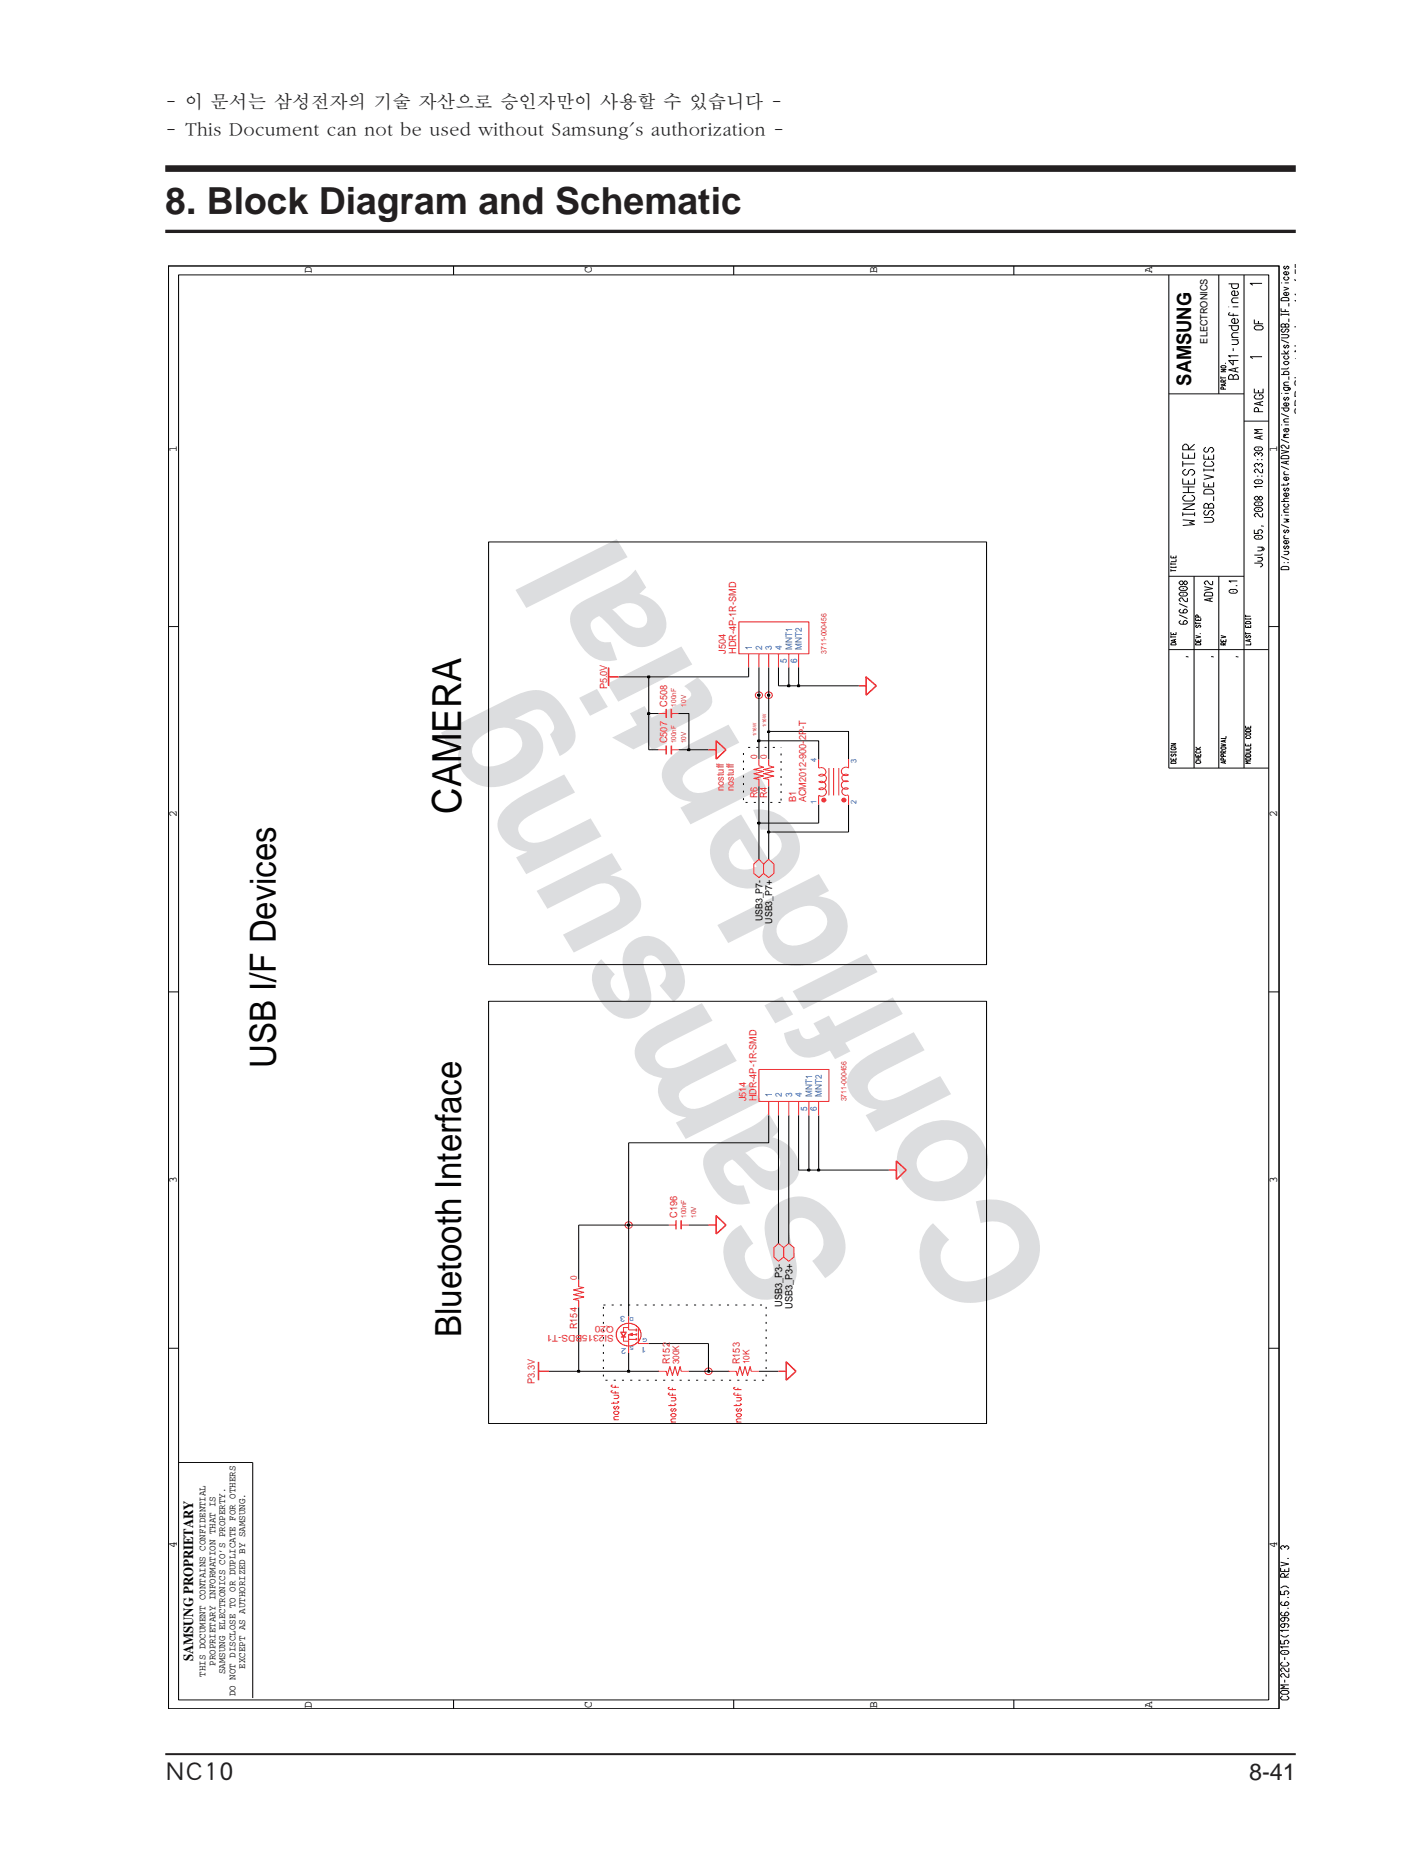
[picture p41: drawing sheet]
<svg xmlns="http://www.w3.org/2000/svg" width="216mm" height="280mm" viewBox="0 0 216 280" stroke-linecap="round" stroke-linejoin="round" font-family="sans-serif">
<defs><g id="words">
<g font-size="23.9" fill="#dcdddf">
<text x="130.2" y="191.6" transform="rotate(-121 130.2 191.6)">Samsung</text>
<text x="160.3" y="192.7" transform="rotate(-121 160.3 192.7)">Confidential</text>
</g>
<text font-size="6.1" fill="#030303" x="69.8" y="123.1" transform="rotate(-90 69.8 123.1)">CAMERA</text>
<text font-size="5.6" fill="#231f20" x="25" y="32.3">8. Block Diagram and Schematic</text>
<g font-size="5.4" fill="#030303">
<text x="41.7" y="161.5" transform="rotate(-90 41.7 161.5)">USB I/F Devices</text>
<text x="69.8" y="202.2" transform="rotate(-90 69.8 202.2)">Bluetooth Interface</text>
</g>
<g font-size="3.5" fill="#231f20">
<text x="25" y="269">NC10</text>
<text x="188.9" y="269.2">8-41</text>
</g>
<text font-size="3" fill="#030303" x="180.2" y="58.3" transform="rotate(-90 180.2 58.3)">SAMSUNG</text>
<g font-size="2.8" fill="#231f20">
<text x="25" y="16.3">- 이 문서는 삼성전자의 기술 자산으로 승인자만이 사용할 수 있습니다 -</text>
<text x="25" y="20.5">- This Document can not be used without Samsung's authorization -</text>
</g>
<text font-size="2.1" fill="#030303" x="29.2" y="251.3" transform="rotate(-90 29.2 251.3)">SAMSUNG PROPRIETARY</text>
<text font-size="1.9" fill="#231f20" x="197.2" y="62.7" transform="rotate(-90 197.2 62.7)">SRP Sheet Number: 41 of 55</text>
<g font-size="1.8" fill="#030303">
<text x="47.2" y="41.4" transform="rotate(-90 47.2 41.4)">D</text>
<text x="89.5" y="41.4" transform="rotate(-90 89.5 41.4)">C</text>
<text x="132.7" y="41.4" transform="rotate(-90 132.7 41.4)">B</text>
<text x="174.3" y="41.4" transform="rotate(-90 174.3 41.4)">A</text>
<text x="26.7" y="68.3" transform="rotate(-90 26.7 68.3)">1</text>
<text x="193.2" y="68.3" transform="rotate(-90 193.2 68.3)">1</text>
<text x="26.7" y="123.6" transform="rotate(-90 26.7 123.6)">2</text>
<text x="193.2" y="123.6" transform="rotate(-90 193.2 123.6)">2</text>
<text x="26.7" y="178.9" transform="rotate(-90 26.7 178.9)">3</text>
<text x="193.2" y="178.9" transform="rotate(-90 193.2 178.9)">3</text>
<text x="26.7" y="234.2" transform="rotate(-90 26.7 234.2)">4</text>
<text x="193.2" y="234.2" transform="rotate(-90 193.2 234.2)">4</text>
<text x="47.2" y="258.4" transform="rotate(-90 47.2 258.4)">D</text>
<text x="89.5" y="258.4" transform="rotate(-90 89.5 258.4)">C</text>
<text x="132.7" y="258.4" transform="rotate(-90 132.7 258.4)">B</text>
<text x="174.3" y="258.4" transform="rotate(-90 174.3 258.4)">A</text>
</g>
<g font-size="1.5" fill="#030303">
<text x="182.6" y="52" transform="rotate(-90 182.6 52)">ELECTRONICS</text>
<text x="115.3" y="139.4" transform="rotate(-90 115.3 139.4)">USB3_P7-</text>
<text x="116.8" y="139.7" transform="rotate(-90 116.8 139.7)">USB3_P7+</text>
<text x="118.3" y="197.7" transform="rotate(-90 118.3 197.7)">USB3_P3-</text>
<text x="119.9" y="198" transform="rotate(-90 119.9 198)">USB3_P3+</text>
<text x="31.1" y="253.7" transform="rotate(-90 31.1 253.7)">THIS DOCUMENT CONTAINS CONFIDENTIAL</text>
<text x="32.6" y="252" transform="rotate(-90 32.6 252)">PROPRIETARY INFORMATION THAT IS</text>
<text x="34.1" y="253.2" transform="rotate(-90 34.1 253.2)">SAMSUNG ELECTRONICS CO’S PROPERTY.</text>
<text x="35.6" y="256.6" transform="rotate(-90 35.6 256.6)">DO NOT DISCLOSE TO OR DUPLICATE FOR OTHERS</text>
<text x="37.1" y="252.4" transform="rotate(-90 37.1 252.4)">EXCEPT AS AUTHORIZED BY SAMSUNG.</text>
</g>
<g font-size="1.5" fill="#ee292e">
<text x="109.8" y="98.9" transform="rotate(-90 109.8 98.9)">J504</text>
<text x="111.4" y="98.9" transform="rotate(-90 111.4 98.9)">HDR-4P-1R-SMD</text>
<text x="91.8" y="104.3" transform="rotate(-90 91.8 104.3)">P5.0V</text>
<text x="100.9" y="106.9" transform="rotate(-90 100.9 106.9)">C508</text>
<text x="100.9" y="112.4" transform="rotate(-90 100.9 112.4)">C507</text>
<text x="109.5" y="119.6" transform="rotate(-90 109.5 119.6)">nostuff</text>
<text x="111" y="119.6" transform="rotate(-90 111 119.6)">nostuff</text>
<text x="114.6" y="120.7" transform="rotate(-90 114.6 120.7)">R6</text>
<text x="116" y="120.7" transform="rotate(-90 116 120.7)">R4</text>
<text x="120.4" y="121.4" transform="rotate(-90 120.4 121.4)">B1</text>
<text x="122" y="121.4" transform="rotate(-90 122 121.4)">ACM2012-900-2P-T</text>
<text x="112.8" y="166.6" transform="rotate(-90 112.8 166.6)">J514</text>
<text x="114.4" y="166.6" transform="rotate(-90 114.4 166.6)">HDR-4P-1R-SMD</text>
<text x="102.4" y="184.3" transform="rotate(-90 102.4 184.3)">C196</text>
<text x="87.3" y="201.1" transform="rotate(-90 87.3 201.1)">R154</text>
<text x="80.9" y="209.3" transform="rotate(-90 80.9 209.3)">P3.3V</text>
<text x="101.3" y="206.4" transform="rotate(-90 101.3 206.4)">R152</text>
<text x="111.9" y="206.4" transform="rotate(-90 111.9 206.4)">R153</text>
</g>
<g font-size="1.4" fill="#2859a8">
<text x="113.7" y="98.3" transform="rotate(-90 113.7 98.3)">1</text>
<text x="115.3" y="98.3" transform="rotate(-90 115.3 98.3)">2</text>
<text x="116.8" y="98.3" transform="rotate(-90 116.8 98.3)">3</text>
<text x="118.3" y="98.3" transform="rotate(-90 118.3 98.3)">4</text>
<text x="119" y="100.3" transform="rotate(-90 119 100.3)">5</text>
<text x="119.8" y="98.3" transform="rotate(-90 119.8 98.3)">MNT1</text>
<text x="120.6" y="100.3" transform="rotate(-90 120.6 100.3)">6</text>
<text x="121.3" y="98.3" transform="rotate(-90 121.3 98.3)">MNT2</text>
<text x="116.8" y="166" transform="rotate(-90 116.8 166)">1</text>
<text x="118.3" y="166" transform="rotate(-90 118.3 166)">2</text>
<text x="119.8" y="166" transform="rotate(-90 119.8 166)">3</text>
<text x="121.3" y="166" transform="rotate(-90 121.3 166)">4</text>
<text x="122.9" y="166" transform="rotate(-90 122.9 166)">MNT1</text>
<text x="124.3" y="166" transform="rotate(-90 124.3 166)">MNT2</text>
<text x="122.1" y="168" transform="rotate(-90 122.1 168)">5</text>
<text x="123.6" y="168" transform="rotate(-90 123.6 168)">6</text>
</g>
<g font-size="1.4" fill="#ee292e">
<text x="114.5" y="114.8" transform="rotate(-90 114.5 114.8)">0</text>
<text x="116" y="114.8" transform="rotate(-90 116 114.8)">0</text>
<text x="87.3" y="193.6" transform="rotate(-90 87.3 193.6)">0</text>
<text x="92.8" y="201.9" transform="rotate(-180 92.8 201.9)">SI2315BDS-T1</text>
<text x="92.8" y="200.5" transform="rotate(-180 92.8 200.5)">Q20</text>
<text x="102.8" y="206.4" transform="rotate(-90 102.8 206.4)">300K</text>
<text x="113.3" y="206.4" transform="rotate(-90 113.3 206.4)">10K</text>
</g>
<g font-size="1.2" fill="#2859a8">
<text x="123.5" y="115.2" transform="rotate(-90 123.5 115.2)">4</text>
<text x="129.6" y="115.5" transform="rotate(-90 129.6 115.5)">3</text>
<text x="123.5" y="121.6" transform="rotate(-90 123.5 121.6)">1</text>
<text x="129.6" y="121.6" transform="rotate(-90 129.6 121.6)">2</text>
<text x="94.5" y="199.1" transform="rotate(-180 94.5 199.1)">3</text>
<text x="94.7" y="203.9" transform="rotate(-180 94.7 203.9)">2</text>
<text x="97.7" y="203.8" transform="rotate(-180 97.7 203.8)">1</text>
</g>
<g font-size="1.1" fill="#ee292e">
<text x="125" y="98.9" transform="rotate(-90 125 98.9)">3711-000456</text>
<text x="102.3" y="106.9" transform="rotate(-90 102.3 106.9)">100nF</text>
<text x="103.8" y="106.9" transform="rotate(-90 103.8 106.9)">10V</text>
<text x="102.3" y="112.4" transform="rotate(-90 102.3 112.4)">100nF</text>
<text x="103.8" y="112.4" transform="rotate(-90 103.8 112.4)">10V</text>
<text x="128" y="166.6" transform="rotate(-90 128 166.6)">3711-000456</text>
<text x="103.8" y="184.3" transform="rotate(-90 103.8 184.3)">100nF</text>
<text x="105.3" y="184.3" transform="rotate(-90 105.3 184.3)">10V</text>
</g>
<g font-size=".8" fill="#ee292e">
<text x="114.4" y="111.4" transform="rotate(-90 114.4 111.4)">1/16W</text>
<text x="115.9" y="110" transform="rotate(-90 115.9 110)">1/16W</text>
</g>
<g font-size=".8" fill="#2859a8">
<text x="95.9" y="199.2" transform="rotate(-180 95.9 199.2)">D</text>
<text x="95.9" y="203.6" transform="rotate(-180 95.9 203.6)">S</text>
<text x="97.9" y="202.4" transform="rotate(-180 97.9 202.4)">G</text>
</g>
</g></defs>
<path d="M25 265.4h171" fill="none" stroke="#231f20" stroke-width=".3"/>
<path d="M25 25.5h171" fill="none" stroke="#231f20" stroke-width="1" stroke-linecap="butt"/>
<path d="M25 35h171" fill="none" stroke="#231f20" stroke-width=".5"/>
<path d="M25.1 40h170.8v220.9h-170.8z" fill="#fff"/>
<g fill="none" stroke="#ee292e" stroke-width=".22">
<path d="M92.1 102.4h1.5M92.1 101v2.7M100.8 107.2v1.4M100.8 112.8v1.3M101.6 107.2v1.4M101.6 112.8v1.3M107.2 113.4h1.1M108.3 112.1l1.5 1.3-1.5 1.4zM129.9 103.7h1.1M131 102.4l1.6 1.3-1.6 1.5zM134.4 177h1.2M135.6 175.6l1.5 1.4-1.5 1.4z"/>
<path d="M102.3 184.6v1.4M103 184.6v1.4M107.2 185.3h1.1M108.3 183.9l1.5 1.4-1.5 1.4zM81.5 207.4h1.5M81.5 206v2.8M93.9 202.2h.8M93.9 201.5h.8l-.4 .7zM96.3 201v.4M96.3 201.7v.3M96.3 202.4v.3M117.8 207.4h1.1"/>
<path d="M118.9 206l1.5 1.4-1.5 1.4z"/>
</g>
<g fill="none" stroke="#ee292e" stroke-width=".15">
<path d="M111.8 94.1h10.6v4.8h-10.6zM113.2 98.9v2.1M114.8 98.9v2.1M116.3 98.9v2.1M117.8 98.9v2.1M119.3 98.9v2.1M120.8 98.9v2.1M99.6 107.9h1.2M99.6 113.4h1.2M101.6 107.9h1M101.6 113.4h1M114.8 114.8v1l.7 .2-1.5 .4 1.5 .3-1.5 .3 1.5 .4-1.5 .4 .8 .1v1.1"/>
<path d="M116.3 114.8v1l.8 .2-1.6 .4 1.6 .3-1.6 .3 1.6 .4-1.6 .4 .8 .1v1.1M114 130.7l.8-.7 .7 .7v1.4l-.7 .7-.8-.7zM115.5 130.7l.8-.7 .8 .7v1.4l-.8 .7-.8-.7zM114.8 161.8h10.6v4.8h-10.6zM116.3 166.6v2.1M117.8 166.6v2.1M119.3 166.6v2.1M120.8 166.6v2.1M122.4 166.6v2.1M123.8 166.6v2.1M87.5 193.6v1l.8 .2-1.5 .3 1.5 .4-1.5 .3 1.5 .4-1.5 .4 .7 .1v1.1M95.1 199.1v2.1h1.2"/>
<path d="M101.2 185.3h1.1M103 185.3h1.2M117.1 188.7l.7-.6 .7 .6v1.5l-.7 .6-.7-.6zM118.5 188.7l.8-.6 .8 .6v1.5l-.8 .6-.8-.6zM93.5 200.9l.5-.4 .7-.3h.8l.4 .1 .7 .6 .3 .4 .1 .9-.4 .7-.7 .6-.4 .1h-.8l-.5-.1-.7-.8a1.52 1.52 0 0 1-.3-1.2zM94.3 202.2v.7h.8M95.1 200.8h-.8v.7M95.1 202.6h1.2M96.3 201.9h-1.2v2.8M96.6 200.8v2.4h1.5"/>
</g>
<path d="M95.1 201.9l.5-.2v.3z" fill="#ee292e"/>
<g fill="none" stroke="#ee292e" stroke-width=".15">
<path d="M123.8 114.8v1.4a.68 .68 0 0 1 1 .1 .68 .68 0 0 1-.1 .9 .68 .68 0 0 1-.9 .1M123.8 119.3a.68 .68 0 0 1 1 0 .68 .68 0 0 1 0 1 .68 .68 0 0 1-1 0M123.8 117.3a.68 .68 0 0 1 1 0 .68 .68 0 0 1 0 .9 .68 .68 0 0 1-1 0M123.8 118.3a.68 .68 0 0 1 1 .1 .68 .68 0 0 1-.1 .9 .68 .68 0 0 1-.9 0M125.4 116.2v4.1M126.1 116.2v4.1M126.9 116.2v4.1M128.3 114.8v1.4M128.4 117.2a.6 .6 0 0 0-.9 0 .6 .6 0 0 0 0 .9 .6 .6 0 0 0 .8 .1M128.4 118.2a.68 .68 0 0 0-1 .1 .68 .68 0 0 0 0 .9 .68 .68 0 0 0 1 .1 .6 .6 0 0 0-.9 0 .6 .6 0 0 0 0 .8 .6 .6 0 0 0 .8 .1M128.4 116.2a.68 .68 0 0 0-.9 0 .68 .68 0 0 0-.1 .9 .68 .68 0 0 0 .9 .1M123.8 120.3v1.4"/>
<path d="M128.3 120.3v1.4M95.1 201.9l.5-.2v.3zM99.7 207.4h-.1h1.2l.1 .7 .4-1.4 .4 1.4 .4-1.4 .4 1.4 .4-1.4 .1 .7h1.2M110.3 207.4h-.1h1.2l.1 .7 .4-1.4 .4 1.4 .4-1.4 .4 1.4 .4-1.4 .1 .7h1.2"/>
</g>
<circle cx="127.6" cy="121" r=".3" fill="#ee292e"/>
<circle cx="127.6" cy="121" r=".3" fill="none" stroke="#ee292e" stroke-width=".15"/>
<circle cx="124.6" cy="121" r=".3" fill="#ee292e"/>
<g fill="none" stroke="#ee292e" stroke-width=".15">
<path d="M128.3 121.7h.1"/>
<circle cx="114.8" cy="105.2" r=".52"/>
<circle cx="116.3" cy="105.2" r=".52"/>
<circle cx="124.6" cy="121" r=".3"/>
<circle cx="95.1" cy="185.3" r=".52"/>
<circle cx="107.1" cy="207.4" r=".52"/>
</g>
<path d="M116.3 110.6h12v4.2M120.8 103.7h9.1M128.3 121.7v4.2h-12M123.8 177h10.6" fill="none" stroke="#030303" stroke-width=".15"/>
<path d="M123.7 176.9h.3v.2h-.3z" fill-rule="evenodd" fill="#030303"/>
<path d="M114.8 112.1h9v2.7M123.8 121.7v2.8h-9M123.7 176.9h.3v.2h-.3zM123.8 168.7v8.3h-1.4" fill="none" stroke="#030303" stroke-width=".15"/>
<path d="M122.2 176.9h.3v.2h-.3z" fill-rule="evenodd" fill="#030303"/>
<path d="M120.8 168.7v8.3h1.6v-8.3M122.2 176.9h.3v.2h-.3z" fill="none" stroke="#030303" stroke-width=".15"/>
<path d="M120.6 103.6h.3v.3h-.3z" fill-rule="evenodd" fill="#030303"/>
<path d="M120.6 103.6h.3v.3h-.3zM120.8 101v2.7h-1.5M119.3 168.7v19.4" fill="none" stroke="#030303" stroke-width=".15"/>
<path d="M119.2 103.6h.3v.3h-.3z" fill-rule="evenodd" fill="#030303"/>
<path d="M117.8 101v2.7h1.5v-2.7M119.2 103.6h.3v.3h-.3zM116.3 125.9v4.1M116.3 168.7v4.2h-21.2M117.8 168.7v19.4M114.8 207.4h3" fill="none" stroke="#030303" stroke-width=".15"/>
<path d="M116.1 125.7h.3v.3h-.3z" fill-rule="evenodd" fill="#030303"/>
<path d="M116.3 110.6v4.2M116.3 119v6.9M116.1 125.7h.3v.3h-.3z" fill="none" stroke="#030303" stroke-width=".15"/>
<path d="M116.1 110.6h.3v.2h-.3z" fill-rule="evenodd" fill="#030303"/>
<path d="M116.1 110.6h.3v.2h-.3zM116.3 105.2v5.4" fill="none" stroke="#030303" stroke-width=".15"/>
<path d="M116.1 105h.3v.3h-.3z" fill-rule="evenodd" fill="#030303"/>
<path d="M116.1 105h.3v.3h-.3zM116.3 101v4.2M114.8 124.5v5.5" fill="none" stroke="#030303" stroke-width=".15"/>
<path d="M114.6 124.4h.4v.3h-.4z" fill-rule="evenodd" fill="#030303"/>
<path d="M114.8 112.1v2.7M114.8 119v5.5M114.6 124.4h.4v.3h-.4z" fill="none" stroke="#030303" stroke-width=".15"/>
<path d="M114.6 111.9h.4v.3h-.4z" fill-rule="evenodd" fill="#030303"/>
<path d="M114.6 111.9h.4v.3h-.4zM114.8 105.2v6.9" fill="none" stroke="#030303" stroke-width=".15"/>
<path d="M114.6 105h.4v.3h-.4z" fill-rule="evenodd" fill="#030303"/>
<path d="M113.2 101v1.4h-15.1M114.6 105h.4v.3h-.4zM114.8 101v4.2M107.2 207.4h3" fill="none" stroke="#030303" stroke-width=".15"/>
<path d="M107.1 207.3h.2v.3h-.2z" fill-rule="evenodd" fill="#030303"/>
<path d="M104.2 113.4h3M104.2 185.3h3M98.1 203.2h9.1v4.2h-3M107.1 207.3h.2v.3h-.2z" fill="none" stroke="#030303" stroke-width=".15"/>
<path d="M104 113.3h.4v.3h-.4z" fill-rule="evenodd" fill="#030303"/>
<path d="M99.6 107.9h-1.5v5.5h1.5M102.6 107.9h1.6v5.5h-1.6M104 113.3h.4v.3h-.4zM95.1 185.3h6.1M95.1 207.4h4.5" fill="none" stroke="#030303" stroke-width=".15"/>
<path d="M98 107.8h.3v.3h-.3z" fill-rule="evenodd" fill="#030303"/>
<path d="M98 107.8h.3v.3h-.3zM98.1 102.4v5.5" fill="none" stroke="#030303" stroke-width=".15"/>
<path d="M98 102.2h.3v.3h-.3z" fill-rule="evenodd" fill="#030303"/>
<path d="M93.6 102.4h4.5M98 102.2h.3v.3h-.3z" fill="none" stroke="#030303" stroke-width=".15"/>
<path d="M94.9 207.3h.3v.3h-.3z" fill-rule="evenodd" fill="#030303"/>
<path d="M95.1 185.3v13.8M94.9 207.3h.3v.3h-.3zM95.1 204.7v2.7h-7.6" fill="none" stroke="#030303" stroke-width=".15"/>
<path d="M94.9 185.2h.3v.3h-.3z" fill-rule="evenodd" fill="#030303"/>
<path d="M95.1 172.9v12.4h-7.6M94.9 185.2h.3v.3h-.3z" fill="none" stroke="#030303" stroke-width=".15"/>
<path d="M87.4 207.3h.3v.3h-.3z" fill-rule="evenodd" fill="#030303"/>
<g fill="none" stroke="#030303" stroke-width=".15">
<path d="M27 41.6h164.9v215.5h-164.9zM68.6 40.2v1.4M111 40.2v1.4M153.4 40.2v1.4M176.8 59.6h11.4M176.8 41.6v74.6h15.1M184.4 41.6v18M184.7 55.9h.7l-.7 .3h.7M184.7 56.9v.4M184.7 57.2h.7M184.7 55.5l.1-.2h.5l.1 .2-.1 .2h-.5zM185.1 58.9v-.2l-.2-.2-.2 .2v.2h.7"/>
<path d="M185.2 58.1v.2M185.3 55h.1M185.4 57.4l-.3 .4v-.2l-.2-.2-.2 .2v.2h.7M185.4 58l-.7 .2 .7 .2M185.8 46.4h.1M185.8 49.3h1.5v.5l-.2 .2h-.6l-.2-.2v-.5M185.8 42.9h1.5v.5l-.2 .2h-.6l-.2-.2v-.5M186.1 56.7h.2l.2 .2 .3-.2h.3l.2 .2v.5h-1.5v-.5zM186.1 47.3l-.3 .1v.2l1.5 .1M186.3 51h1M186.3 51.4h1M186.3 45.8h1"/>
<path d="M186.5 46.4h.8M186.5 47.4v.4M186.5 52.7v.4M186.5 56.9v.5M186.8 55.7v.5M187.1 48.2l.2 .3v.2l-.2 .2h-.6l-.2-.2v-.3l.2-.2h.3v.7M187.1 51.4l.2 .3v.2l-.2 .2h-.8M187.1 44l.2 .3v.2l-.2 .2h-.6l-.2-.2v-.3l.2-.2h.3v.7M187.3 53.8h-1.5l.3 .2M187.3 45.1h-.8l-.2 .3v.2l.2 .2M187.3 55.6l-1.5 .4 1.5 .3M187.3 54.5h-1.5l.7 .7v-.7"/>
<path d="M187.3 50.3h-.8l-.2 .3v.2l.2 .2M188.2 41.6v74.6M189.7 58.8v.6h1.4v-.6M189.7 48.3v.7h1.4M189.7 49.5l.3-.2h.8l.3 .2v.2l-.3 .2h-.8l-.3-.2zM190 59.7l-.3 .2v.2l.3 .3h.8l.3-.3v-.2l-.3-.2h-.3v.2M190.4 48.6v.4M190.4 59v.4M190.9 42.9h-1.8l.4 .2M190.9 54h-1.8l.4 .2M193.8 50.6h.9l.2 .2v.1l-.2 .2h-.9M193.8 46.6v.5h1.1"/>
<path d="M193.8 47.4v.4M193.8 47.6h1.1M193.8 56.7h1.1v-.4l-.2-.1h-.3l-.2 .1v.4M193.8 45.2l.3-.2h.5l.3 .1v.4h-1.1zM193.8 53.5h1.1M193.8 51.4l1.1 .5M193.8 59.5h.1M193.8 42.8h.1M194.1 49.8l-.3 .1v.1l.2 .3h.2l.4-.5 .3 .1v.1l-.3 .3M194.2 54.8l.2-.1h.3l.2 .1v.2l-.2 .2h-.3l-.2-.2zM194.2 53l.4 .5 .3-.5M194.2 58.3h.7"/>
<path d="M194.2 43.4l.7 .2-.7 .3M194.3 59.5h.6M194.3 42.8h.6M194.4 52.2l-.2 .1v.2l.2 .2 .3-.5 .2 .1v.2l-.2 .2M194.4 41.9l-.2 .1v.2l.2 .2h.3l.2-.2v-.2l-.2-.1M194.4 40.2l-.2 .2v.1l.2 .2 .3-.5 .2 .2v.1l-.2 .2M194.4 53.8l-.2 .2v.1l.2 .2h.3l.2-.2v-.1l-.2-.2M194.4 49.1l.2-.1 .3 .1v.4h-1.1v-.4l.2-.1 .4 .1v.4M194.4 46.8v.3M194.7 58.6l.2 .1v.2l-.2 .2h-.3l-.2-.2v-.3h.7l.3 .1v.2l-.3 .2M194.7 44.2l.2 .2v.1l-.2 .2h-.3l-.2-.2v-.1l.4-.2v.5M194.7 41.1l.2 .1v.2l-.2 .2h-.3l-.2-.2v-.2l.4-.1v.5"/>
<path d="M194.9 55.6l-.2 .2h-.9M194.9 57.8h-.5l-.2 .1v.2l.2 .2M194.9 45.9v.4M194.9 47.4v.4M194.9 48.2v.5M194.9 56.9v.5M178.9 76.2h1.8l-1.8 .9h1.8M178.9 72.4v.8h1.8v-.8M178.9 68.5v.8h1.8v-.8M178.9 69.7v.9M178.9 77.5v.6M178.9 77.8h1.8"/>
<path d="M178.9 74.5h1.8M178.9 70.2h1.8M178.9 78.6l1.8 .2-.8 .3 .8 .2-1.8 .2M178.9 73.7h1.8M179.4 74.9h-.2l-.3 .3v.3l.3 .3h1.2l.3-.3v-.3l-.3-.3h-.2M179.4 71h-.2l-.3 .3v.3l.3 .3h.2l.4-.3v-.3l.3-.3h.3l.3 .3v.3l-.3 .3h-.2M179.8 68.8v.5M179.8 72.7v.5M179.8 73.7v.8M180.7 67.2l-.9 .8v-.5l-.4-.3h-.2l-.3 .3v.5h1.8M180.7 77.5v.6M182.1 72.9v.8h1.5v-.8"/>
<path d="M182.1 68.8v.7h1.5v-.7M182.1 70.9v.4M182.1 71.8l1.5 .4-1.5 .3M182.1 71.1h1.5M182.1 78.3h1.2l.3 .3v.2l-.3 .2h-1.2M182.2 74.2l.2-.2h.8l.4 .4v.3h-1.5zM182.4 77.2l-.3 .3v.2l.2 .2h.3l.2-.2v-.2l.3-.3h.2l.3 .3v.2l-.4 .2M182.4 67.7l-.3 .3v.2l.2 .2h.3l.2-.2v-.2l.3-.3h.2l.3 .3v.2l-.4 .2M182.4 69.8l-.3 .3v.2l.2 .2h1l.3-.2v-.2l-.3-.3h-.1M182.8 76.4l.3-.3h.2l.3 .3v.5h-1.5v-.5l.2-.3h.3l.2 .3v.5M182.8 69v.5M182.8 73.2v.5"/>
<path d="M183.6 70.9v.4M183.6 75.1v.7M188.2 63.7h3.7M189.7 77l.3-.2h.7l.3 .2v.1l-.3 .3h-.7l-.3-.3zM189.7 76.1l.3-.2h.7l.3 .2v.2l-.3 .2h-.7l-.3-.2zM189.7 72.8l.3-.2h.7l.3 .2v.1l-.3 .3h-.7l-.3-.3zM189.7 67.8l.3-.2h.7l.3 .2v.2l-.3 .2h-.7l-.3-.2zM189.7 75.3l.3-.2h.2l.4 .6 .4-.3v-.1l-.3-.2h-.1l-.4 .6h-.2l-.3-.3zM190 70.7l-.3-.2v-.2l.3-.2h.2l.2 .3 .2-.3h.1l.3 .2v.2l-.3 .2M190 69l-.3-.2v-.1l.3-.2h.2l.2 .3 .2-.3h.1l.3 .2v.1l-.3 .2M190.1 72h.3M190.1 69.5h.3"/>
<path d="M190.3 77.1h.1M190.3 76.2h.1M190.3 72.9h.1M190.3 67.9h.1M190.4 62.3v-.4l-.3-.3-.4 .3v.4h1.4M190.6 60.9v.4M190.6 66v.4M190.7 79.6h.4M190.7 72h.3M190.7 69.5h.3M191 73.6h-1.3l.3 .2M191 77.6v.6l-.4-.1-.4-.5h-.2l-.3 .3v.1l.3 .2"/>
<path d="M191 71v.5h-.4l-.4-.5h-.2l-.3 .2v.1l.3 .2M191 65.9l-1.3 .3 1.3 .3M191 65h-1.3l.7 .3-.7 .3h1.3M191.1 60.7l-1.4 .4 1.4 .3M193.8 68.1l1.1 .2-1.1 .3M193.8 61.7h1.1v.3l-.2 .2h-.3l-.2-.2v-.3M193.8 69.1l.3-.2h.5l.3 .1v.4h-1.1zM193.8 79.3l1.1 .5M193.8 75.9h1.1M193.8 70.5l1.1 .5M193.8 66.5l1.1 .5M193.8 62.6l1.1 .5"/>
<path d="M193.8 77.9h.1M193.8 64.3h.1M194.2 78.5l.7 .1-.3 .1 .3 .2-.7 .1M194.2 77.5h.7M194.2 73.2v.2M194.2 66.2h.7M194.2 63.8h.7M194.2 71.8h.7M194.3 77.9h.6M194.3 64.3h.6M194.4 73.8l-.2 .1v.2l.2 .2 .3-.5 .2 .1v.2l-.2 .2M194.4 60.1l-.2 .1v.2l.2 .2 .3-.5 .2 .1v.2l-.2 .2"/>
<path d="M194.4 71.3l-.2 .2v.1l.2 .2M194.4 76.2l-.2 .2v.1l.2 .2h.3l.2-.2v-.1l-.2-.2M194.6 69.8v.4M194.6 64.8l-.1 .2 .1 .3 .3-.2v-.1l-.2-.2M194.7 73.1l.2 .1-.2 .2h-.9M194.7 60.9l.2 .2v.1l-.2 .2h-.3l-.2-.2v-.1l.4-.2v.5M194.7 74.6l.2 .1v.2l-.2 .2h-.3l-.2-.2v-.2l.4-.1v.5M194.7 72.2l.2 .1v.2l-.2 .2h-.3l-.2-.2v-.2l.4-.1v.5M194.9 75.4h-.5l-.2 .1v.2l.2 .2M194.9 64.8h-.5l-.2 .2v.1l.2 .2M194.9 67.3v.5h-.3l-.4-.5-.4 .2v.1l.2 .2M194.9 69.7l-1.1 .3 1.1 .2"/>
<path d="M194.9 77h-.5l-.2 .1v.2l.2 .2M194.9 65.7l-.7 .1 .3 .1-.3 .1v.1l.2 .1M194.9 63.3h-.5l-.2 .2v.1l.2 .2M25.5 94.8h1.5M73.9 82h75.3v63.9h-75.3zM176.8 87.2h11.4M176.8 98.3h15.1M177.1 84v.4h.8v-.4M177.1 95.6v.4h.8v-.4M177.1 85.1v.4M177.1 85.7v.2M177.1 86.1v.4"/>
<path d="M177.1 96.1v.4M177.1 86.3h.8M177.1 85.8h.8M177.1 85.3h.8M177.1 96.3h.8M177.2 97.3l.5-.1 .2 .4h-.8zM177.5 84.2v.2M177.5 95.8v.2M177.7 96.8v.2M177.9 84.6v.4h-.8M177.9 85.7v.2M177.9 96.7l-.8 .2 .8 .2"/>
<path d="M178.4 89.8l.2-.2h.8l.2 .2v.1l-.2 .3h-.8l-.2-.3zM178.4 89l.2-.3h.8l.2 .3v.1l-.2 .2h-.8l-.2-.2zM178.4 93l1.2 .6M178.4 91.3l1.2 .6M178.4 88.1l.2-.2h.2l.4 .6 .4-.3v-.1l-.2-.2h-.2l-.4 .6h-.2l-.2-.3zM178.6 93.9l-.2 .2v.1l.2 .2h.8l.2-.2v-.1l-.4-.2-.2 .2v.3M178.6 92.2l-.2 .2v.1l.2 .2h.8l.2-.2v-.1l-.4-.2-.2 .2v.3M178.9 89.9h.2M178.9 89h.2M179.4 99.3l.4 .1M179.6 90.4v.6l-.4-.1-.4-.5h-.2l-.2 .3v.1l.2 .2M180.6 87.2v29"/>
<path d="M180.8 96.7v.4h.8v-.4M180.8 93.5v.4h.8v-.4M180.8 94.1v.3M180.8 96.1l.8 .2-.8 .2M180.8 94.3h.8M180.9 97.3l.6-.1 .1 .4h-.8zM181.1 94.6l-.3 .2 .3 .1 .4-.3 .1 .1-.1 .2M181.2 93.4v-.3l-.1-.1-.3 .1v.3h.8M181.2 93.6v.3M181.2 96.8v.3M181.5 95.8h.1M182.2 88.7l1.2 .3-1.2 .3"/>
<path d="M182.3 89.7h1l.1 .5h-1.2v-.3zM183 90.5v.4M183.2 99.3l.4 .1M183.4 87.9v.6l-.4-.1-.4-.5h-.2l-.2 .2v.1l.2 .3M183.4 90.4l-1.2 .3 1.2 .3M184.4 87.2v29M184.7 96.7v.4h.7v-.4M184.7 96.1l.7 .2-.7 .2M185.1 96.8v.3M185.4 97.2l-.3 .4v-.3l-.2-.1-.2 .1v.3h.7M185.9 89.4l.2-.2h.8l.3 .2v.1l-.3 .2h-.8l-.2-.2zM186.5 89.4h.1"/>
<path d="M186.9 88.6h.3M186.9 99.3l.4 .1M187.2 87.9h-1.3l.3 .2M188.4 94.6v.3h.8v-.3M188.4 93v.4M188.4 93.5v.2M188.4 95.6v.4M188.4 95.8h.8M188.4 93.6h.8M188.4 93.2h.8M188.5 94.1l.5-.1 .2 .4h-.8zM188.6 96.1l-.2 .2 .2 .2 .4-.4 .2 .2-.2 .2"/>
<path d="M188.8 94.7v.2M189 96.8v.2M189.2 97.2v.4h-.8M189.2 93.5v.2M189.2 96.7l-.8 .2 .8 .2M189.7 81.2l.3-.2h.7l.3 .2v.1l-.3 .3h-.7l-.3-.3zM189.7 80.1v.6h.7l-.1-.4 .3-.2 .4 .2v.2l-.3 .2M189.7 85.2h1l.3 .2v.1l-.4 .3M190.2 82.8h.8l.2 .2v.1l-.2 .2M190.2 84.3h.8M190.3 81.3h.1M190.7 82.8l.3 .2v.1l-.3 .2h-.5"/>
<path d="M190.7 84.3l.3 .2v.2l-.3 .2h-.5M191 83.8l-.3 .2h-1M191.9 94.8h1.6M193.8 85.9l.3-.2h.5l.3 .1v.4h-1.1zM193.8 84.2l1.1 .5M194.2 85.1h.1M194.2 83.4h.7M194.2 81.5h.7M194.4 82.5l-.2 .2v.1l.2 .2 .3-.5 .2 .2v.1l-.2 .2M194.4 80.1l-.2 .2v.1l.2 .2 .3-.5 .2 .2v.1l-.2 .2M194.4 81l-.2 .1v.2l.2 .2M194.7 83.4l.2 .1v.2l-.2 .2h-.5"/>
<path d="M194.7 81.8l.2 .1v.2l-.2 .2h-.3l-.2-.2v-.2l.4-.1v.5M194.7 85.1h.2M112.5 113.9v.3M112.5 115.1v.2M112.5 116.2v.3M112.5 117.3v.3M112.5 118.5v.2M112.5 119.6v.3M113.2 113.1h.3M114.4 113.1h.3M115.7 113.1h.3M116.9 113.1h.3"/>
<path d="M118.1 113.1h.1M118.1 114v.3M118.1 115.1v.3M118.1 116.3v.2M118.1 117.4v.3M118.1 118.5v.3M118.1 119.7v.3M177.1 114.6v.4h.8v-.4M177.1 113.6v.2M177.1 113.8h.8M177.1 112.5h.8l-.8 .3h.8M177.2 115.2l.5-.1 .2 .4h-.8z"/>
<path d="M177.3 113.1l-.2 .1 .2 .2h.4l.2-.1-.2-.2h-.1v.1M177.3 114.1l-.2 .2 .2 .1 .4-.3 .2 .1-.2 .2M177.5 114.8v.2M177.9 113.6v.2M180.8 114.1v.3h.8v-.3M180.8 115h.8M180.8 113.3h.8M180.8 113l.4 .3 .4-.3M180.8 114.6h.8M181.1 113.6l-.3 .1 .2 .2h.5l.1-.1-.1-.2M181.1 115.1l-.3 .2 .2 .2h.5l.1-.2-.1-.2M181.2 114.2v.2"/>
<path d="M181.2 114.6v.4M184.7 112.5l.7 .2-.7 .1M184.7 113.1l.1-.1h.5l.1 .2-.1 .1h-.5zM185.1 115v-.2l-.2-.2-.2 .2v.2h.7M185.1 114.4v-.2l-.2-.1-.2 .1v.2h.7M185.2 112v.2M185.2 115.2v.2M185.4 113.6l-.3 .3v-.2l-.2-.1-.2 .1v.2h.7M185.4 115.1l-.7 .2 .7 .2M185.4 111.9l-.7 .2 .7 .2M185.4 111.4v.3h-.7M188.4 114.8l.2-.2h.4l.2 .2-.2 .2h-.4z"/>
<path d="M188.4 111l.2-.1h.4l.2 .2-.2 .1h-.4zM188.4 112.5v.3h.8v-.3M188.4 109.8v.3h.8v-.3M188.4 113.6h.6l.2 .1-.2 .2h-.6M188.5 114.1h.5l.2 .3h-.8zM188.5 110.4l.5-.1 .2 .3h-.8zM188.6 111.4l-.2 .1 .2 .2h.4l.2-.1-.2-.2M188.8 109.9v.2M188.8 112.6v.2M189.2 115.1h-.8l.4 .2-.4 .2h.8M189.2 113v.3h-.8M112.5 120.7v.3"/>
<path d="M112.8 121.4h.3M114 121.4h.3M115.3 121.4h.3M116.5 121.4h.3M117.8 121.4h.3M118.1 120.8v.3M25.5 150h1.5M73.9 151.5h75.3v63.8h-75.3zM191.9 150h1.6M87.5 185.3v8.3M87.5 197.8v9.6h-4.5M91.3 197.7v.3"/>
<path d="M91.3 198.8v.3M91.3 200v.3M91.3 197.4h.3M92.5 197.4h.3M93.8 197.4h.3M95 197.4h.3M96.3 197.4h.3M97.5 197.4h.3M98.8 197.4h.3M100 197.4h.3M101.2 197.4h.4M102.5 197.4h.3"/>
<path d="M103.7 197.4h.3M105 197.4h.3M106.2 197.4h.3M107.5 197.4h.3M108.7 197.4h.3M110 197.4h.3M111.2 197.4h.3M112.5 197.4h.3M113.7 197.4h.3M115 197.4h.3M115.9 197.7v.3M115.9 198.8v.3"/>
<path d="M115.9 200v.3M25.5 204h1.5M87.4 207.3h.3v.3h-.3zM91.3 201.1v.3M91.3 202.2v.3M91.3 203.4v.3M91.3 204.5v.3M91.3 205.7v.2M91.3 206.8v.3M91.3 207.9v.3M91.6 208.8h.3M92.8 208.8h.3"/>
<path d="M94.1 208.8h.3M95.3 208.8h.3M96.6 208.8h.3M97.8 208.8h.3M99.1 208.8h.3M100.3 208.8h.3M101.6 208.8h.3M102.8 208.8h.3M104 208.8h.4M105.3 208.8h.3M106.5 208.8h.4M107.8 208.8h.3"/>
<path d="M109 208.8h.3M110.3 208.8h.3M111.5 208.8h.3M112.8 208.8h.3M114 208.8h.3M115.3 208.8h.3M115.9 201.1v.3M115.9 202.2v.3M115.9 203.4v.3M115.9 204.5v.3M115.9 205.7v.2M115.9 206.8v.3"/>
<path d="M115.9 207.9v.3M191.9 204h1.6M27 221.2h11.2v35.7M193.7 237.2v.5h1.2v-.5M193.7 236.3l1.2 .3-1.2 .3M193.9 234.4l-.2-.2v-.2l.2-.2h.3l.1 .3 .3-.3h.1l.2 .2v.2l-.2 .2M194.3 237.4v.3M194.7 235.7h.2M194.9 238l-.6 .6v-.4l-.1-.2h-.3l-.2 .2v.4h1.2M68.6 257.1v1.4M111 257.1v1.4M153.4 257.1v1.4"/>
<path d="M193.7 248.1v.6h.6l-.1-.4 .4-.2 .3 .2v.2l-.2 .2M193.7 240.6v.6h.6l-.1-.3 .4-.3 .3 .3v.1l-.2 .2M193.7 240.2a.8 .8 0 0 1 1.2 0M193.7 255.9l.2-.2h.8l.2 .2v.2l-.2 .2h-.8l-.2-.2zM193.7 249.9l.2-.2h.8l.2 .2v.1l-.2 .2h-.8l-.2-.2zM193.7 247.3a.8 .8 0 0 0 1.2 0M193.9 243.8l-.2 .3v.1l.2 .2h.8l.2-.2v-.1l-.3-.3-.3 .3v.3M193.9 242.3l-.2 .2v.1l.2 .3h.8l.2-.3v-.1l-.3-.2-.3 .2v.4M194 256.6l-.3 .2v.1l.2 .2h.8l.2-.2v-.1l-.3-.2M194 251.5l-.3 .2v.1l.2 .2h.8l.2-.2v-.1l-.3-.2M194.2 250h.2M194.3 250.7v.4"/>
<path d="M194.3 254.1v.4M194.3 245.6v.4l-.1 .2h-.3l-.2-.2v-.2l.2-.2h.8l.2 .2v.2l-.2 .2M194.3 244.7v.4l-.1 .2h-.3l-.2-.2v-.2l.2-.2h.8l.2 .2v.2l-.2 .2M194.7 243.3h.2M194.7 241.6h.2M194.9 249.1h-1.2l.3 .2M194.9 246.6h-1.2l.3 .2M194.9 253.2v.5h-.3l-.4-.5h-.3l-.2 .2v.1l.2 .2M194.9 252.3v.6l-.3-.1-.4-.5h-.3l-.2 .2v.2l.2 .2M194.9 254.9h-1.2l.6 .3-.6 .2h1.2"/>
</g>
<path d="M25.5 40.2h168v218.3h-168z" fill="none" stroke="#030303" stroke-width=".22"/>
<g fill="none" stroke="#ee292e" stroke-width=".15">
<path d="M92.7 210.4h-.3v.2l.3 .1h.9M92.7 209.5l-.3 .1v.1l.3 .2h.9M92.8 214.8h.8M92.8 213.6l.3-.1h.3l.2 .1v.2l-.2 .2h-.3l-.3-.2zM92.8 212.1v.2M92.8 211.1h.8M93.1 209.6v.3M93.1 210.4v.4M93.1 212.7l-.3 .1v.2l.3 .2 .3-.5 .2 .1v.2l-.2 .2M93.4 211.1l.2 .1v.1l-.2 .3h-.6M93.4 212l.2 .1-.2 .2h-1M93.6 214.3h-.5l-.3 .1v.1l.3 .3"/>
<path d="M101.3 210.7l-.2 .1v.1l.2 .2h1M101.3 209.9h-.2v.2l.2 .1h1M101.5 215.1h.8M101.5 214l.2-.2h.3l.3 .2v.1l-.3 .2h-.3l-.2-.2zM101.5 211.4h.8M101.5 212.4v.3M101.7 209.9v.4M101.7 210.8v.3M101.7 213.1l-.2 .1v.1l.2 .3 .3-.5 .3 .1v.1l-.3 .3M102 211.4l.3 .2v.1l-.3 .2h-.5M102 212.3l.3 .1-.3 .2h-.9M102.3 214.6h-.6l-.2 .2v.1l.2 .2"/>
<path d="M111.2 210.7l-.2 .1v.1l.2 .2h.9M111.2 209.9h-.2v.2l.2 .1h.9M111.4 214l.2-.2h.3l.2 .2v.1l-.2 .2h-.3l-.2-.2zM111.4 212.4v.3M111.4 211.4h.7M111.4 215.1h.7M111.6 209.9v.4M111.6 210.8v.3M111.6 213.1l-.2 .1v.1l.2 .3 .3-.5 .2 .1v.1l-.2 .3M111.9 212.3l.2 .1-.2 .2h-.9M111.9 211.4l.2 .2v.1l-.2 .2h-.5M112.1 214.6h-.5l-.2 .2v.1l.2 .2"/>
</g>
<use href="#words"/>
</svg>
